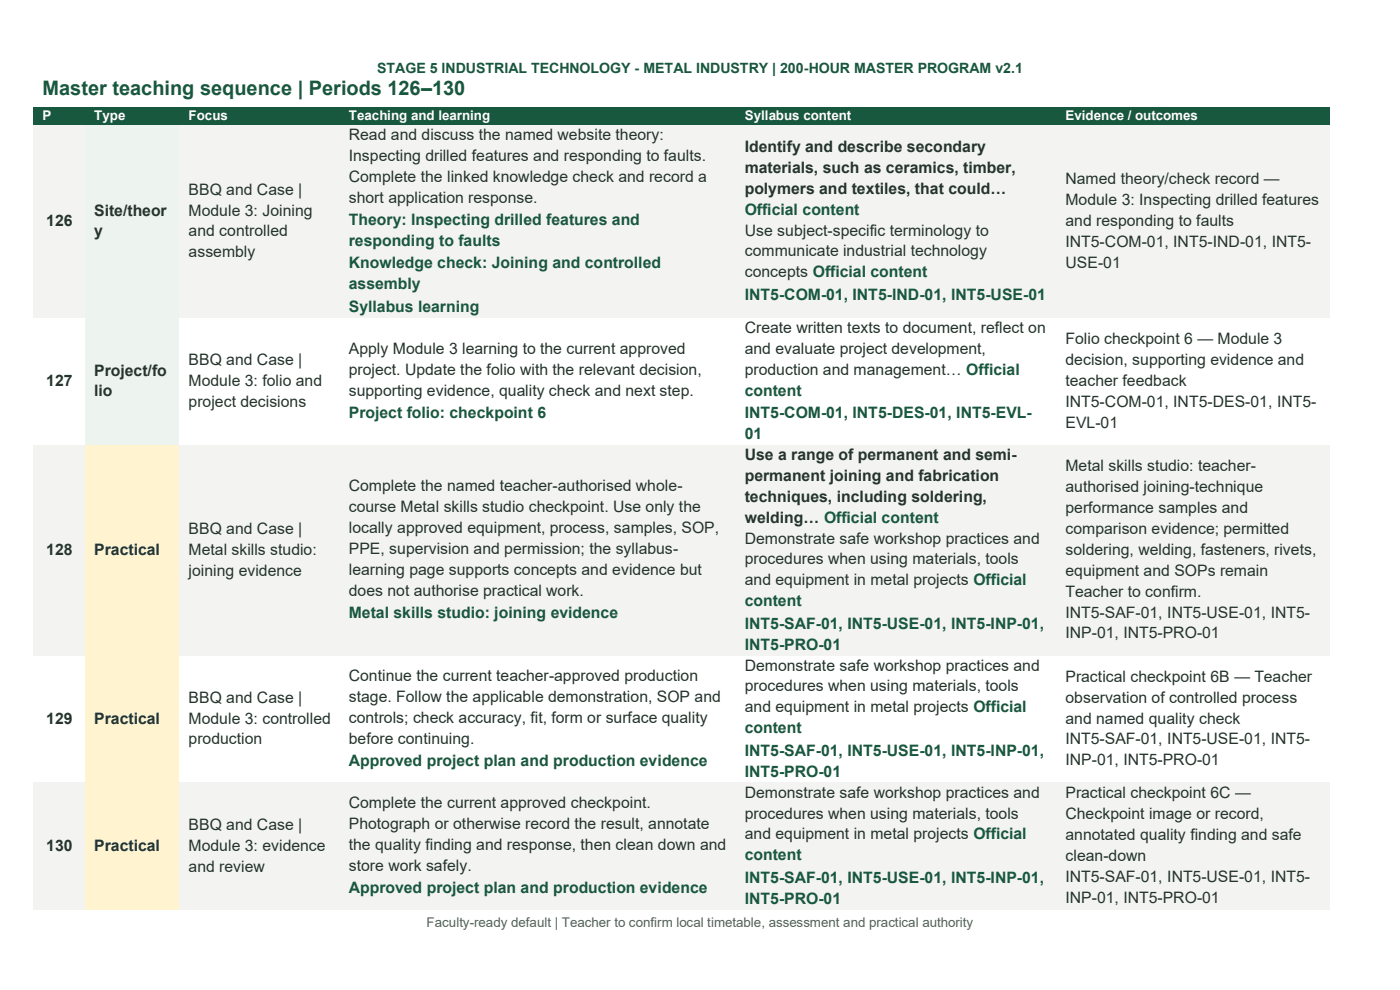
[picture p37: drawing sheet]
<svg xmlns="http://www.w3.org/2000/svg" width="297mm" height="210mm" viewBox="0 0 297 210" stroke-linecap="round" stroke-linejoin="round" font-family="sans-serif">
<defs><g id="words">
<text font-size="4.2" fill="#17583f" x="9" y="20.1">Master teaching sequence | Periods 126–130</text>
<g font-size="3.3" fill="#25342d">
<text x="74" y="29.7">Read and discuss the named website theory:</text>
<text x="74" y="34.1">Inspecting drilled features and responding to faults.</text>
<text x="158" y="32.3">Identify and describe secondary</text>
<text x="40" y="41.3">BBQ and Case |</text>
<text x="74" y="38.5">Complete the linked knowledge check and record a</text>
<text x="158" y="36.7">materials, such as ceramics, timber,</text>
<text x="158" y="41.1">polymers and textiles, that could…</text>
<text x="226" y="39.1">Named theory/check record —</text>
<text x="9.8" y="47.9">126</text>
<text x="20" y="45.7">Site/theor</text>
<text x="40" y="45.7">Module 3: Joining</text>
<text x="74" y="43">short application response.</text>
<text x="226" y="43.5">Module 3: Inspecting drilled features</text>
<text x="226" y="47.9">and responding to faults</text>
<text x="20" y="50.1">y</text>
<text x="40" y="50.1">and controlled</text>
<text x="158" y="50">Use subject-specific terminology to</text>
<text x="226" y="52.4">INT5-COM-01, INT5-IND-01, INT5-</text>
<text x="40" y="54.6">assembly</text>
<text x="158" y="54.4">communicate industrial technology</text>
<text x="158" y="58.9">concepts Official content</text>
<text x="226" y="56.8">USE-01</text>
<text x="158" y="70.6">Create written texts to document, reflect on</text>
<text x="40" y="77.4">BBQ and Case |</text>
<text x="74" y="75.1">Apply Module 3 learning to the current approved</text>
<text x="158" y="75.1">and evaluate project development,</text>
<text x="226" y="73">Folio checkpoint 6 — Module 3</text>
<text x="226" y="77.4">decision, supporting evidence and</text>
<text x="9.8" y="81.9">127</text>
<text x="20" y="79.7">Project/fo</text>
<text x="40" y="81.9">Module 3: folio and</text>
<text x="74" y="79.5">project. Update the folio with the relevant decision,</text>
<text x="74" y="83.9">supporting evidence, quality check and next step.</text>
<text x="158" y="79.5">production and management… Official</text>
<text x="226" y="81.9">teacher feedback</text>
<text x="20" y="84.1">lio</text>
<text x="40" y="86.3">project decisions</text>
<text x="226" y="86.3">INT5-COM-01, INT5-DES-01, INT5-</text>
<text x="226" y="90.7">EVL-01</text>
<text x="158" y="97.6">Use a range of permanent and semi-</text>
<text x="158" y="102">permanent joining and fabrication</text>
<text x="226" y="100">Metal skills studio: teacher-</text>
<text x="74" y="104.2">Complete the named teacher-authorised whole-</text>
<text x="158" y="106.4">techniques, including soldering,</text>
<text x="226" y="104.4">authorised joining-technique</text>
<text x="40" y="113.3">BBQ and Case |</text>
<text x="74" y="108.6">course Metal skills studio checkpoint. Use only the</text>
<text x="74" y="113.1">locally approved equipment, process, samples, SOP,</text>
<text x="158" y="110.9">welding… Official content</text>
<text x="226" y="108.8">performance samples and</text>
<text x="226" y="113.3">comparison evidence; permitted</text>
<text x="9.8" y="117.7">128</text>
<text x="20" y="117.7">Practical</text>
<text x="40" y="117.7">Metal skills studio:</text>
<text x="74" y="117.5">PPE, supervision and permission; the syllabus-</text>
<text x="158" y="115.3">Demonstrate safe workshop practices and</text>
<text x="158" y="119.7">procedures when using materials, tools</text>
<text x="226" y="117.7">soldering, welding, fasteners, rivets,</text>
<text x="40" y="122.1">joining evidence</text>
<text x="74" y="121.9">learning page supports concepts and evidence but</text>
<text x="158" y="124.2">and equipment in metal projects Official</text>
<text x="226" y="122.1">equipment and SOPs remain</text>
<text x="74" y="126.4">does not authorise practical work.</text>
<text x="226" y="126.6">Teacher to confirm.</text>
<text x="226" y="131">INT5-SAF-01, INT5-USE-01, INT5-</text>
<text x="226" y="135.4">INP-01, INT5-PRO-01</text>
<text x="158" y="142.3">Demonstrate safe workshop practices and</text>
<text x="40" y="149.1">BBQ and Case |</text>
<text x="74" y="144.5">Continue the current teacher-approved production</text>
<text x="74" y="148.9">stage. Follow the applicable demonstration, SOP and</text>
<text x="158" y="146.7">procedures when using materials, tools</text>
<text x="226" y="144.6">Practical checkpoint 6B — Teacher</text>
<text x="226" y="149.1">observation of controlled process</text>
<text x="9.8" y="153.5">129</text>
<text x="20" y="153.5">Practical</text>
<text x="40" y="153.5">Module 3: controlled</text>
<text x="74" y="153.3">controls; check accuracy, fit, form or surface quality</text>
<text x="158" y="151.1">and equipment in metal projects Official</text>
<text x="226" y="153.5">and named quality check</text>
<text x="40" y="157.9">production</text>
<text x="74" y="157.8">before continuing.</text>
<text x="226" y="157.9">INT5-SAF-01, INT5-USE-01, INT5-</text>
<text x="226" y="162.4">INP-01, INT5-PRO-01</text>
<text x="74" y="171.4">Complete the current approved checkpoint.</text>
<text x="158" y="169.2">Demonstrate safe workshop practices and</text>
<text x="158" y="173.6">procedures when using materials, tools</text>
<text x="226" y="169.4">Practical checkpoint 6C —</text>
<text x="226" y="173.8">Checkpoint image or record,</text>
<text x="40" y="176">BBQ and Case |</text>
<text x="74" y="175.8">Photograph or otherwise record the result, annotate</text>
<text x="158" y="178.1">and equipment in metal projects Official</text>
<text x="226" y="178.3">annotated quality finding and safe</text>
<text x="9.8" y="180.5">130</text>
<text x="20" y="180.5">Practical</text>
<text x="40" y="180.5">Module 3: evidence</text>
<text x="40" y="184.9">and review</text>
<text x="74" y="180.3">the quality finding and response, then clean down and</text>
<text x="74" y="184.7">store work safely.</text>
<text x="226" y="182.7">clean-down</text>
<text x="226" y="187.1">INT5-SAF-01, INT5-USE-01, INT5-</text>
<text x="226" y="191.5">INP-01, INT5-PRO-01</text>
</g>
<g font-size="3.3" fill="#17583f">
<text x="74" y="47.8">Theory: Inspecting drilled features and</text>
<text x="158" y="45.6">Official content</text>
<text x="74" y="52.2">responding to faults</text>
<text x="74" y="56.9">Knowledge check: Joining and controlled</text>
<text x="74" y="61.4">assembly</text>
<text x="158" y="63.6">INT5-COM-01, INT5-IND-01, INT5-USE-01</text>
<text x="74" y="66.2">Syllabus learning</text>
<text x="158" y="83.9">content</text>
<text x="74" y="88.7">Project folio: checkpoint 6</text>
<text x="158" y="88.7">INT5-COM-01, INT5-DES-01, INT5-EVL-</text>
<text x="158" y="93.2">01</text>
<text x="74" y="131.2">Metal skills studio: joining evidence</text>
<text x="158" y="128.6">content</text>
<text x="158" y="133.4">INT5-SAF-01, INT5-USE-01, INT5-INP-01,</text>
<text x="158" y="137.8">INT5-PRO-01</text>
<text x="158" y="155.6">content</text>
<text x="158" y="160.4">INT5-SAF-01, INT5-USE-01, INT5-INP-01,</text>
<text x="74" y="162.6">Approved project plan and production evidence</text>
<text x="158" y="164.8">INT5-PRO-01</text>
<text x="158" y="182.5">content</text>
<text x="74" y="189.5">Approved project plan and production evidence</text>
<text x="158" y="187.3">INT5-SAF-01, INT5-USE-01, INT5-INP-01,</text>
<text x="158" y="191.7">INT5-PRO-01</text>
</g>
<text font-size="3" fill="#17583f" x="80" y="15.5">STAGE 5 INDUSTRIAL TECHNOLOGY - METAL INDUSTRY | 200-HOUR MASTER PROGRAM v2.1</text>
<g font-size="2.8" fill="#fff">
<text x="9" y="25.5">P</text>
<text x="20" y="25.5">Type</text>
<text x="40" y="25.5">Focus</text>
<text x="74" y="25.5">Teaching and learning</text>
<text x="158" y="25.5">Syllabus content</text>
<text x="226" y="25.5">Evidence / outcomes</text>
</g>
<text font-size="2.8" fill="#51645b" x="90.5" y="196.8">Faculty-ready default | Teacher to confirm local timetable, assessment and practical authority</text>
</g></defs>
<g fill="#17583f">
<path d="M7.1 22.8h11v3.8h-11z" fill-rule="evenodd"/>
<path d="M9 22.8h7.2v3.8h-7.2z" fill-rule="evenodd"/>
<path d="M18.1 22.8h20v3.8h-20z" fill-rule="evenodd"/>
<path d="M20 22.8h16.2v3.8h-16.2z" fill-rule="evenodd"/>
<path d="M38.1 22.8h34v3.8h-34z" fill-rule="evenodd"/>
<path d="M40 22.8h30.2v3.8h-30.2z" fill-rule="evenodd"/>
<path d="M72.1 22.8h84v3.8h-84z" fill-rule="evenodd"/>
<path d="M74 22.8h80.2v3.8h-80.2z" fill-rule="evenodd"/>
<path d="M156.1 22.8h68v3.8h-68z" fill-rule="evenodd"/>
<path d="M158 22.8h64.2v3.8h-64.2z" fill-rule="evenodd"/>
<path d="M224.1 22.8h58v3.8h-58z" fill-rule="evenodd"/>
<path d="M226 22.8h54.2v3.8h-54.2z" fill-rule="evenodd"/>
</g>
<g fill="#f3f4f2">
<path d="M7.1 26.6h11v40.9h-11z" fill-rule="evenodd"/>
<path d="M9 44.8h7.2v4.4h-7.2z" fill-rule="evenodd"/>
</g>
<g fill="#edf4ef">
<path d="M18.1 26.6h20v40.9h-20z" fill-rule="evenodd"/>
<path d="M20 42.6h16.2v4.4h-16.2z" fill-rule="evenodd"/>
<path d="M20 47h16.2v4.4h-16.2z" fill-rule="evenodd"/>
</g>
<g fill="#f3f4f2">
<path d="M38.1 26.6h34v40.9h-34z" fill-rule="evenodd"/>
<path d="M40 38.1h30.2v4.5h-30.2z" fill-rule="evenodd"/>
<path d="M40 42.6h30.2v4.4h-30.2z" fill-rule="evenodd"/>
<path d="M40 47h30.2v4.4h-30.2z" fill-rule="evenodd"/>
<path d="M40 51.4h30.2v4.5h-30.2z" fill-rule="evenodd"/>
<path d="M72.1 26.6h84v40.9h-84z" fill-rule="evenodd"/>
<path d="M74 26.6h80.2v4.4h-80.2z" fill-rule="evenodd"/>
<path d="M74 31h80.2v4.4h-80.2z" fill-rule="evenodd"/>
<path d="M74 35.4h80.2v4.4h-80.2z" fill-rule="evenodd"/>
<path d="M74 39.8h80.2v4.5h-80.2z" fill-rule="evenodd"/>
<path d="M74 44.3h80.2v4.8h-80.2z" fill-rule="evenodd"/>
<path d="M74 49.1h80.2v4.4h-80.2z" fill-rule="evenodd"/>
<path d="M74 53.5h80.2v4.8h-80.2z" fill-rule="evenodd"/>
<path d="M74 58.3h80.2v4.4h-80.2z" fill-rule="evenodd"/>
<path d="M74 62.7h80.2v4.8h-80.2z" fill-rule="evenodd"/>
<path d="M156.1 26.6h68v40.9h-68z" fill-rule="evenodd"/>
<path d="M158 29.1h64.2v4.4h-64.2z" fill-rule="evenodd"/>
<path d="M158 33.5h64.2v4.5h-64.2z" fill-rule="evenodd"/>
<path d="M158 38h64.2v4.4h-64.2z" fill-rule="evenodd"/>
<path d="M158 42.4h64.2v4.4h-64.2z" fill-rule="evenodd"/>
<path d="M158 46.8h64.2v4.5h-64.2z" fill-rule="evenodd"/>
<path d="M158 51.3h64.2v4.4h-64.2z" fill-rule="evenodd"/>
<path d="M158 55.7h64.2v4.4h-64.2z" fill-rule="evenodd"/>
<path d="M158 60.1h64.2v4.8h-64.2z" fill-rule="evenodd"/>
<path d="M224.1 26.6h58v40.9h-58z" fill-rule="evenodd"/>
<path d="M226 35.9h54.2v4.5h-54.2z" fill-rule="evenodd"/>
<path d="M226 40.4h54.2v4.4h-54.2z" fill-rule="evenodd"/>
<path d="M226 44.8h54.2v4.4h-54.2z" fill-rule="evenodd"/>
<path d="M226 49.2h54.2v4.4h-54.2z" fill-rule="evenodd"/>
<path d="M226 53.6h54.2v4.5h-54.2z" fill-rule="evenodd"/>
</g>
<g fill="#fff">
<path d="M7.1 67.5h11v27h-11z" fill-rule="evenodd"/>
<path d="M9 78.8h7.2v4.4h-7.2z" fill-rule="evenodd"/>
</g>
<g fill="#edf4ef">
<path d="M18.1 67.5h20v27h-20z" fill-rule="evenodd"/>
<path d="M20 76.6h16.2v4.4h-16.2z" fill-rule="evenodd"/>
<path d="M20 81h16.2v4.4h-16.2z" fill-rule="evenodd"/>
</g>
<g fill="#fff">
<path d="M38.1 67.5h34v27h-34z" fill-rule="evenodd"/>
<path d="M40 74.3h30.2v4.5h-30.2z" fill-rule="evenodd"/>
<path d="M40 78.8h30.2v4.4h-30.2z" fill-rule="evenodd"/>
<path d="M40 83.2h30.2v4.4h-30.2z" fill-rule="evenodd"/>
<path d="M72.1 67.5h84v27h-84z" fill-rule="evenodd"/>
<path d="M74 71.9h80.2v4.4h-80.2z" fill-rule="evenodd"/>
<path d="M74 76.3h80.2v4.5h-80.2z" fill-rule="evenodd"/>
<path d="M74 80.8h80.2v4.4h-80.2z" fill-rule="evenodd"/>
<path d="M74 85.2h80.2v4.8h-80.2z" fill-rule="evenodd"/>
<path d="M156.1 67.5h68v27h-68z" fill-rule="evenodd"/>
<path d="M158 67.5h64.2v4.4h-64.2z" fill-rule="evenodd"/>
<path d="M158 71.9h64.2v4.4h-64.2z" fill-rule="evenodd"/>
<path d="M158 76.3h64.2v4.5h-64.2z" fill-rule="evenodd"/>
<path d="M158 80.8h64.2v4.4h-64.2z" fill-rule="evenodd"/>
<path d="M158 85.2h64.2v4.8h-64.2z" fill-rule="evenodd"/>
<path d="M158 90h64.2v4.5h-64.2z" fill-rule="evenodd"/>
<path d="M224.1 67.5h58v27h-58z" fill-rule="evenodd"/>
<path d="M226 69.9h54.2v4.4h-54.2z" fill-rule="evenodd"/>
<path d="M226 74.3h54.2v4.5h-54.2z" fill-rule="evenodd"/>
<path d="M226 78.8h54.2v4.4h-54.2z" fill-rule="evenodd"/>
<path d="M226 83.2h54.2v4.4h-54.2z" fill-rule="evenodd"/>
<path d="M226 87.6h54.2v4.5h-54.2z" fill-rule="evenodd"/>
</g>
<g fill="#f3f4f2">
<path d="M7.1 94.5h11v44.6h-11z" fill-rule="evenodd"/>
<path d="M9 114.6h7.2v4.4h-7.2z" fill-rule="evenodd"/>
</g>
<g fill="#fff4cf">
<path d="M18.1 94.5h20v44.6h-20z" fill-rule="evenodd"/>
<path d="M20 114.6h16.2v4.4h-16.2z" fill-rule="evenodd"/>
</g>
<g fill="#f3f4f2">
<path d="M38.1 94.5h34v44.6h-34z" fill-rule="evenodd"/>
<path d="M40 110.1h30.2v4.5h-30.2z" fill-rule="evenodd"/>
<path d="M40 114.6h30.2v4.4h-30.2z" fill-rule="evenodd"/>
<path d="M40 119h30.2v4.4h-30.2z" fill-rule="evenodd"/>
<path d="M72.1 94.5h84v44.6h-84z" fill-rule="evenodd"/>
<path d="M74 101.1h80.2v4.4h-80.2z" fill-rule="evenodd"/>
<path d="M74 105.5h80.2v4.5h-80.2z" fill-rule="evenodd"/>
<path d="M74 110h80.2v4.4h-80.2z" fill-rule="evenodd"/>
<path d="M74 114.4h80.2v4.4h-80.2z" fill-rule="evenodd"/>
<path d="M74 118.8h80.2v4.5h-80.2z" fill-rule="evenodd"/>
<path d="M74 123.3h80.2v4.4h-80.2z" fill-rule="evenodd"/>
<path d="M74 127.7h80.2v4.8h-80.2z" fill-rule="evenodd"/>
<path d="M156.1 94.5h68v44.6h-68z" fill-rule="evenodd"/>
<path d="M158 94.5h64.2v4.4h-64.2z" fill-rule="evenodd"/>
<path d="M158 98.9h64.2v4.4h-64.2z" fill-rule="evenodd"/>
<path d="M158 103.3h64.2v4.5h-64.2z" fill-rule="evenodd"/>
<path d="M158 107.8h64.2v4.4h-64.2z" fill-rule="evenodd"/>
<path d="M158 112.2h64.2v4.4h-64.2z" fill-rule="evenodd"/>
<path d="M158 116.6h64.2v4.5h-64.2z" fill-rule="evenodd"/>
<path d="M158 121.1h64.2v4.4h-64.2z" fill-rule="evenodd"/>
<path d="M158 125.5h64.2v4.4h-64.2z" fill-rule="evenodd"/>
<path d="M158 129.9h64.2v4.8h-64.2z" fill-rule="evenodd"/>
<path d="M158 134.7h64.2v4.4h-64.2z" fill-rule="evenodd"/>
<path d="M224.1 94.5h58v44.6h-58z" fill-rule="evenodd"/>
<path d="M226 96.8h54.2v4.5h-54.2z" fill-rule="evenodd"/>
<path d="M226 101.3h54.2v4.4h-54.2z" fill-rule="evenodd"/>
<path d="M226 105.7h54.2v4.4h-54.2z" fill-rule="evenodd"/>
<path d="M226 110.1h54.2v4.5h-54.2z" fill-rule="evenodd"/>
<path d="M226 114.6h54.2v4.4h-54.2z" fill-rule="evenodd"/>
<path d="M226 119h54.2v4.4h-54.2z" fill-rule="evenodd"/>
<path d="M226 123.4h54.2v4.5h-54.2z" fill-rule="evenodd"/>
<path d="M226 127.9h54.2v4.4h-54.2z" fill-rule="evenodd"/>
<path d="M226 132.3h54.2v4.4h-54.2z" fill-rule="evenodd"/>
</g>
<g fill="#fff">
<path d="M7.1 139.1h11v27h-11z" fill-rule="evenodd"/>
<path d="M9 150.4h7.2v4.4h-7.2z" fill-rule="evenodd"/>
</g>
<g fill="#fff4cf">
<path d="M18.1 139.1h20v27h-20z" fill-rule="evenodd"/>
<path d="M20 150.4h16.2v4.4h-16.2z" fill-rule="evenodd"/>
</g>
<g fill="#fff">
<path d="M38.1 139.1h34v27h-34z" fill-rule="evenodd"/>
<path d="M40 145.9h30.2v4.5h-30.2z" fill-rule="evenodd"/>
<path d="M40 150.4h30.2v4.4h-30.2z" fill-rule="evenodd"/>
<path d="M40 154.8h30.2v4.5h-30.2z" fill-rule="evenodd"/>
<path d="M72.1 139.1h84v27h-84z" fill-rule="evenodd"/>
<path d="M74 141.3h80.2v4.5h-80.2z" fill-rule="evenodd"/>
<path d="M74 145.8h80.2v4.4h-80.2z" fill-rule="evenodd"/>
<path d="M74 150.2h80.2v4.4h-80.2z" fill-rule="evenodd"/>
<path d="M74 154.6h80.2v4.5h-80.2z" fill-rule="evenodd"/>
<path d="M74 159.1h80.2v4.8h-80.2z" fill-rule="evenodd"/>
<path d="M156.1 139.1h68v27h-68z" fill-rule="evenodd"/>
<path d="M158 139.1h64.2v4.4h-64.2z" fill-rule="evenodd"/>
<path d="M158 143.5h64.2v4.5h-64.2z" fill-rule="evenodd"/>
<path d="M158 148h64.2v4.4h-64.2z" fill-rule="evenodd"/>
<path d="M158 152.4h64.2v4.5h-64.2z" fill-rule="evenodd"/>
<path d="M158 156.9h64.2v4.8h-64.2z" fill-rule="evenodd"/>
<path d="M158 161.7h64.2v4.4h-64.2z" fill-rule="evenodd"/>
<path d="M224.1 139.1h58v27h-58z" fill-rule="evenodd"/>
<path d="M226 141.5h54.2v4.4h-54.2z" fill-rule="evenodd"/>
<path d="M226 145.9h54.2v4.5h-54.2z" fill-rule="evenodd"/>
<path d="M226 150.4h54.2v4.4h-54.2z" fill-rule="evenodd"/>
<path d="M226 154.8h54.2v4.5h-54.2z" fill-rule="evenodd"/>
<path d="M226 159.3h54.2v4.4h-54.2z" fill-rule="evenodd"/>
</g>
<g fill="#f3f4f2">
<path d="M7.1 166.1h11v26.9h-11z" fill-rule="evenodd"/>
<path d="M9 177.3h7.2v4.5h-7.2z" fill-rule="evenodd"/>
</g>
<g fill="#fff4cf">
<path d="M18.1 166.1h20v26.9h-20z" fill-rule="evenodd"/>
<path d="M20 177.3h16.2v4.5h-16.2z" fill-rule="evenodd"/>
</g>
<g fill="#f3f4f2">
<path d="M38.1 166.1h34v26.9h-34z" fill-rule="evenodd"/>
<path d="M40 172.9h30.2v4.4h-30.2z" fill-rule="evenodd"/>
<path d="M40 177.3h30.2v4.5h-30.2z" fill-rule="evenodd"/>
<path d="M40 181.8h30.2v4.4h-30.2z" fill-rule="evenodd"/>
<path d="M72.1 166.1h84v26.9h-84z" fill-rule="evenodd"/>
<path d="M74 168.3h80.2v4.4h-80.2z" fill-rule="evenodd"/>
<path d="M74 172.7h80.2v4.5h-80.2z" fill-rule="evenodd"/>
<path d="M74 177.2h80.2v4.4h-80.2z" fill-rule="evenodd"/>
<path d="M74 181.6h80.2v4.4h-80.2z" fill-rule="evenodd"/>
<path d="M74 186h80.2v4.8h-80.2z" fill-rule="evenodd"/>
<path d="M156.1 166.1h68v26.9h-68z" fill-rule="evenodd"/>
<path d="M158 166.1h64.2v4.4h-64.2z" fill-rule="evenodd"/>
<path d="M158 170.5h64.2v4.5h-64.2z" fill-rule="evenodd"/>
<path d="M158 175h64.2v4.4h-64.2z" fill-rule="evenodd"/>
<path d="M158 179.4h64.2v4.4h-64.2z" fill-rule="evenodd"/>
<path d="M158 183.8h64.2v4.8h-64.2z" fill-rule="evenodd"/>
<path d="M158 188.6h64.2v4.4h-64.2z" fill-rule="evenodd"/>
<path d="M224.1 166.1h58v26.9h-58z" fill-rule="evenodd"/>
<path d="M226 166.2h54.2v4.5h-54.2z" fill-rule="evenodd"/>
<path d="M226 170.7h54.2v4.4h-54.2z" fill-rule="evenodd"/>
<path d="M226 175.1h54.2v4.4h-54.2z" fill-rule="evenodd"/>
<path d="M226 179.5h54.2v4.5h-54.2z" fill-rule="evenodd"/>
<path d="M226 184h54.2v4.4h-54.2z" fill-rule="evenodd"/>
<path d="M226 188.4h54.2v4.5h-54.2z" fill-rule="evenodd"/>
</g>
<use href="#words"/>
</svg>
